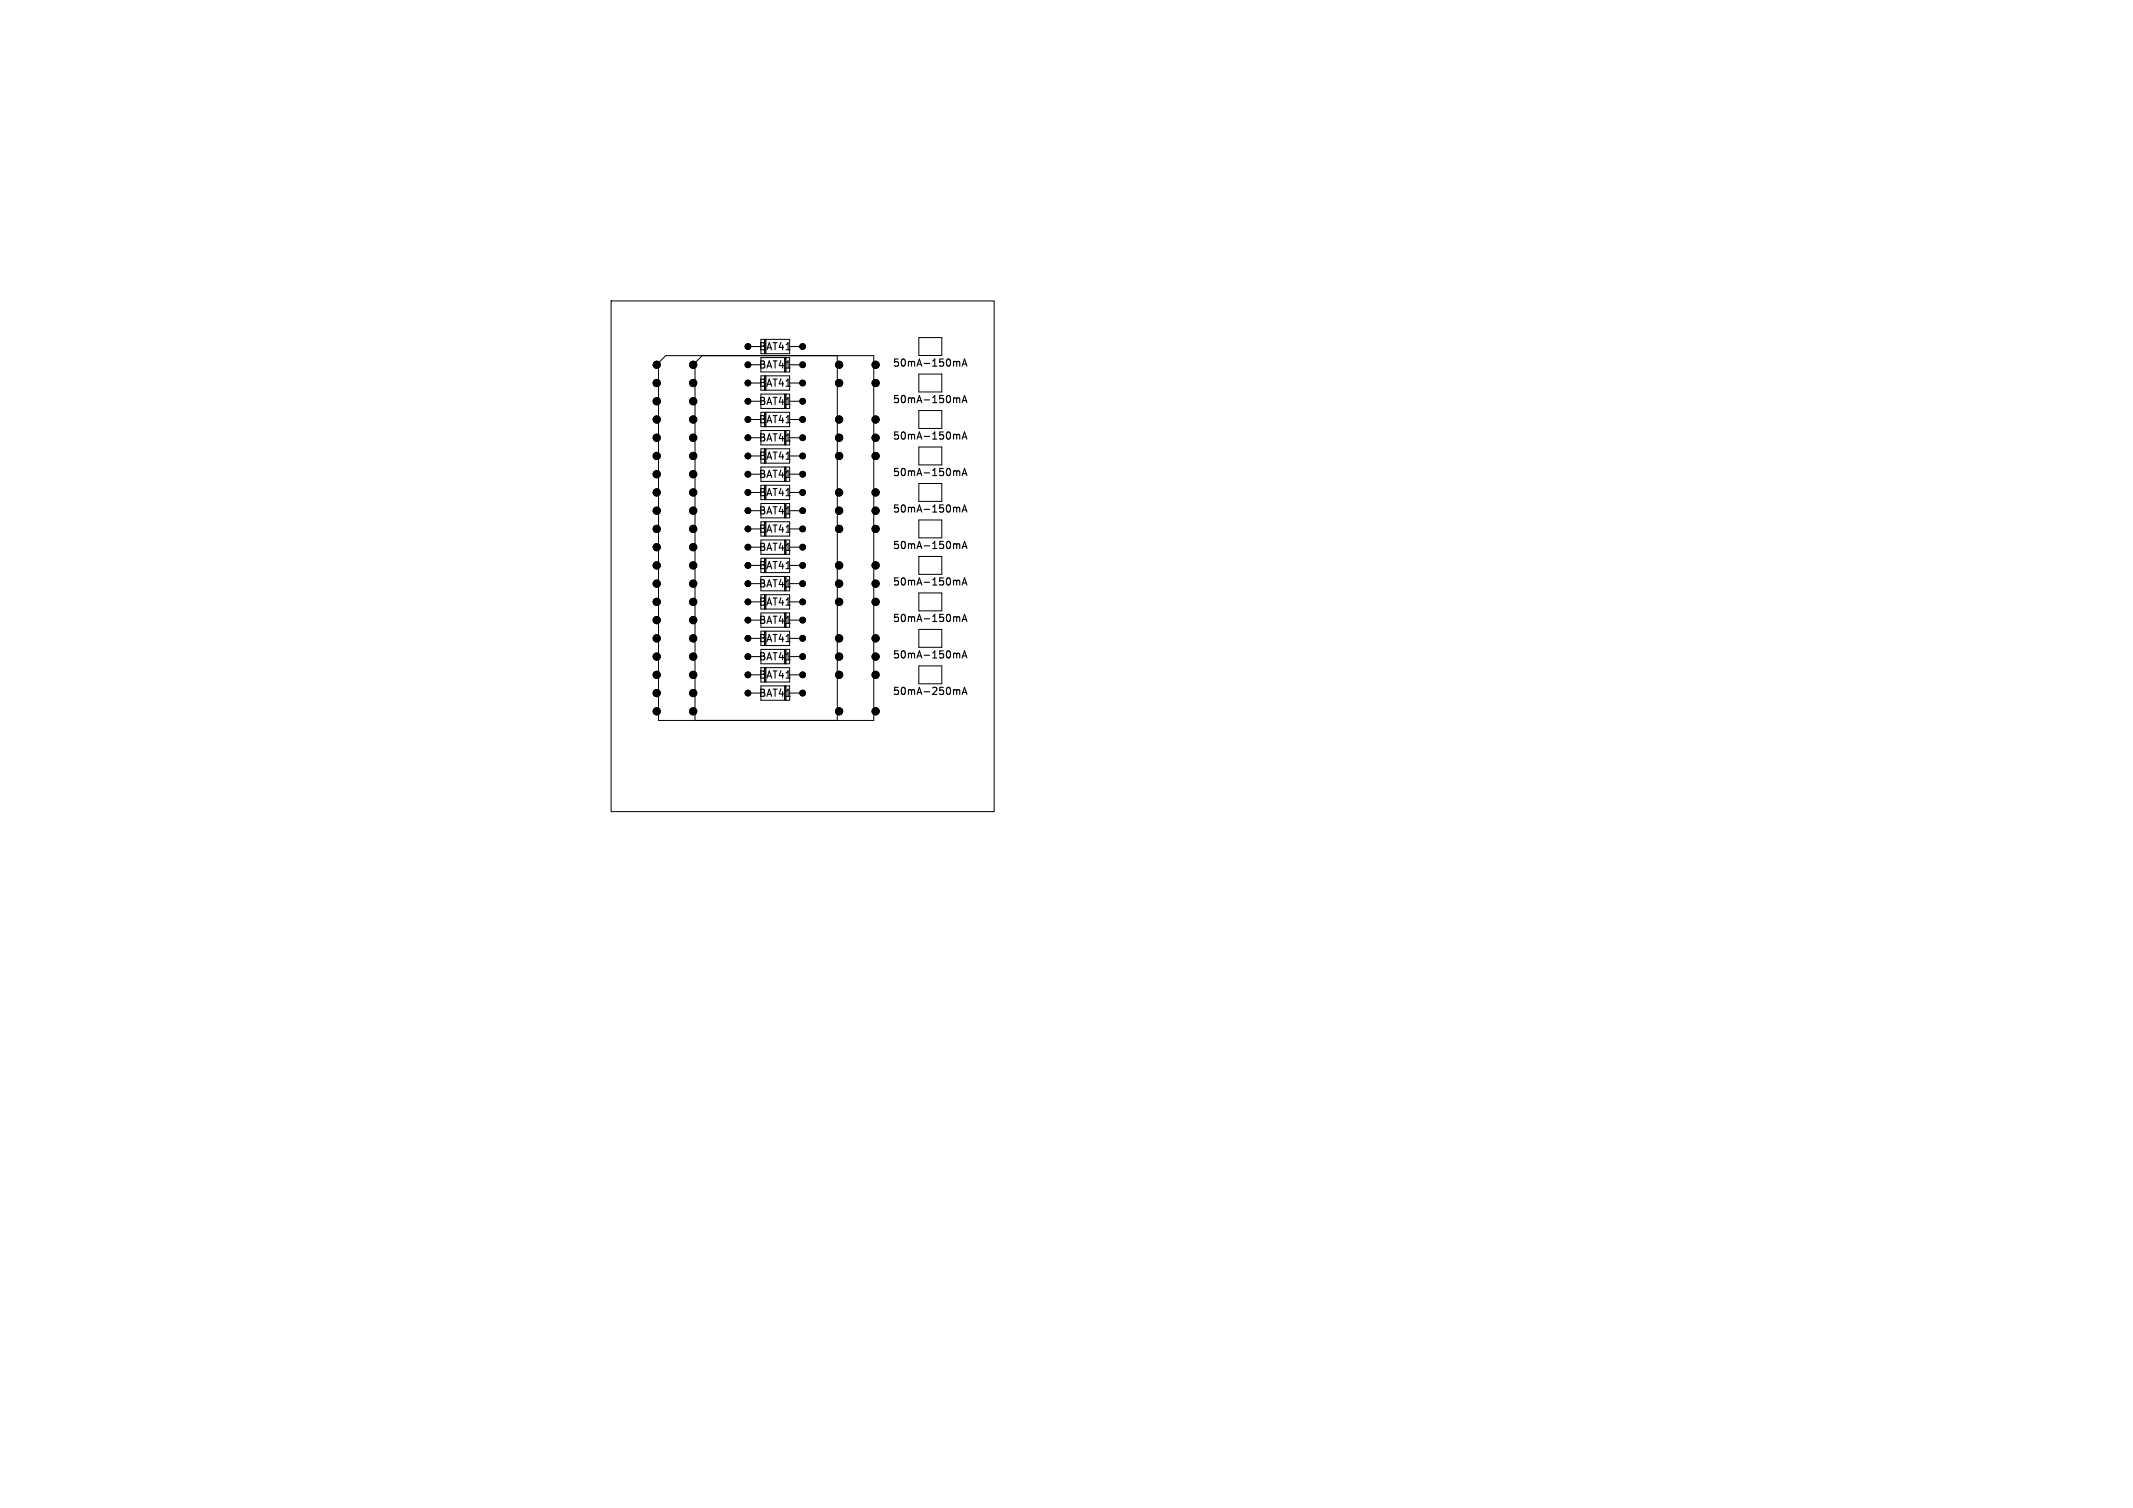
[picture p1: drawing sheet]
<svg xmlns="http://www.w3.org/2000/svg" width="297mm" height="210mm" viewBox="0 0 297 210" stroke-linecap="round" stroke-linejoin="round" font-family="sans-serif">
<defs><g id="words">
<g font-size="1.4">
<text x="105.6" y="51.5">BAT41</text>
<text x="105.6" y="49">BAT41</text>
<text x="124.2" y="51.3">50mA-150mA</text>
<text x="105.6" y="56.6">BAT41</text>
<text x="105.6" y="59.1">BAT41</text>
<text x="105.6" y="54.1">BAT41</text>
<text x="124.2" y="56.3">50mA-150mA</text>
<text x="105.6" y="64.2">BAT41</text>
<text x="105.6" y="61.7">BAT41</text>
<text x="124.2" y="61.4">50mA-150mA</text>
<text x="105.6" y="69.3">BAT41</text>
<text x="105.6" y="66.8">BAT41</text>
<text x="105.6" y="71.8">BAT41</text>
<text x="124.2" y="71.6">50mA-150mA</text>
<text x="124.2" y="66.5">50mA-150mA</text>
<text x="105.6" y="76.9">BAT41</text>
<text x="105.6" y="74.4">BAT41</text>
<text x="124.2" y="76.7">50mA-150mA</text>
<text x="105.6" y="82">BAT41</text>
<text x="105.6" y="79.5">BAT41</text>
<text x="124.2" y="81.7">50mA-150mA</text>
<text x="105.6" y="89.6">BAT41</text>
<text x="105.6" y="87.1">BAT41</text>
<text x="105.6" y="84.5">BAT41</text>
<text x="124.2" y="86.8">50mA-150mA</text>
<text x="105.6" y="94.7">BAT41</text>
<text x="105.6" y="92.2">BAT41</text>
<text x="124.2" y="91.9">50mA-150mA</text>
<text x="105.6" y="97.2">BAT41</text>
<text x="124.2" y="97">50mA-250mA</text>
</g>
</g></defs>
<g fill="none" stroke="#000" stroke-width=".15">
<path d="M133.2 50.5l.1-.2 .3 .1v.6M133.2 55.6l.1-.2 .3 .1v.6M134 51l.3-1 .3 1M134 56.1l.3-1 .3 1M134.1 50.7h.4M134.1 55.8h.4M133.2 70.8l.1-.2 .3 .1v.6M133.2 60.6l.1-.1h.3v.7M133.2 65.7l.1-.1h.3v.6M133.2 75.9l.1-.2 .3 .1v.6M134 71.3l.3-1 .3 1M134 76.4l.3-1 .3 1"/>
<path d="M134 66.2l.3-1 .3 1M134 61.2l.3-1 .3 1M134.1 71h.4M134.1 76.1h.4M134.1 65.9h.4M134.1 60.9h.4M133.2 81l.1-.2 .3 .1v.6M133.2 86l.1-.1h.3v.7M133.2 91.1l.1-.1h.3v.6M133.2 96.2l.1-.2 .3 .1v.6M134 81.5l.3-1 .3 1M134 86.6l.3-1 .3 1"/>
<path d="M134 91.6l.3-1 .3 1M134 96.7l.3-1 .3 1M134.1 81.2h.4M134.1 86.3h.4M134.1 91.3h.4M134.1 96.4h.4"/>
</g>
<g fill="none" stroke="#000" stroke-width=".14">
<path d="M85.1 41.9h53.3v71.1h-53.3zM91.7 50.5l1-1h29v50.8h-30zM97.8 49.5l-1 1v49.8M104.1 48.3h1.9M104.1 53.3h1.9M104.1 55.9h1.9M104.1 58.4h1.9M104.1 50.8h1.9M106 47.3h3.9v2h-3.9zM106 49.8h3.9v2h-3.9zM106 52.3h3.9v2h-3.9zM106 54.9h3.9v2h-3.9z"/>
<path d="M106 57.4h3.9v2h-3.9zM106 60h3.9v2h-3.9zM106.4 47.3v2M106.4 52.3v2M106.4 57.4v2M106.5 47.3v2M106.5 52.3v2M106.5 57.4v2M106.7 47.3v2M106.7 52.3v2M106.7 57.4v2M109.2 49.8v2"/>
<path d="M109.2 54.9v2M109.2 60v2M109.4 49.8v2M109.4 54.9v2M109.4 60v2M109.5 49.8v2M109.5 54.9v2M109.5 60v2M109.9 48.3h1.9M109.9 53.3h1.9M109.9 55.9h1.9M109.9 58.4h1.9"/>
<path d="M109.9 50.8h1.9M116.6 49.5v50.8M127.9 47h3.2v2.5h-3.2zM127.9 52.1h3.2v2.5h-3.2zM127.9 57.2h3.2v2.5h-3.2zM104.1 71.1h1.9M104.1 66h1.9M104.1 78.7h1.9M104.1 63.5h1.9M104.1 73.7h1.9M104.1 68.6h1.9M104.1 61h1.9"/>
<path d="M104.1 76.2h1.9M106 62.5h3.9v2h-3.9zM106 65h3.9v2h-3.9zM106 67.6h3.9v2h-3.9zM106 70.1h3.9v2h-3.9zM106 72.7h3.9v2h-3.9zM106 75.2h3.9v2h-3.9zM106 77.7h3.9v2h-3.9zM106.4 62.5v2M106.4 67.6v2M106.4 72.7v2M106.4 77.7v2"/>
<path d="M106.5 62.5v2M106.5 67.6v2M106.5 72.7v2M106.5 77.7v2M106.7 62.5v2M106.7 67.6v2M106.7 72.7v2M106.7 77.7v2M109.2 65v2M109.2 70.1v2M109.2 75.2v2M109.4 65v2"/>
<path d="M109.4 70.1v2M109.4 75.2v2M109.5 65v2M109.5 70.1v2M109.5 75.2v2M109.9 71.1h1.9M109.9 66h1.9M109.9 78.7h1.9M109.9 63.5h1.9M109.9 73.7h1.9M109.9 68.6h1.9M109.9 61h1.9"/>
<path d="M109.9 76.2h1.9M127.9 67.3h3.2v2.5h-3.2zM127.9 62.3h3.2v2.4h-3.2zM127.9 72.4h3.2v2.5h-3.2zM127.9 77.5h3.2v2.5h-3.2zM104.1 91.4h1.9M104.1 83.8h1.9M104.1 96.5h1.9M104.1 81.3h1.9M104.1 94h1.9M104.1 88.9h1.9M104.1 86.4h1.9"/>
<path d="M106 80.3h3.9v2h-3.9zM106 82.8h3.9v2h-3.9zM106 85.4h3.9v2h-3.9zM106 87.9h3.9v2h-3.9zM106 90.4h3.9v2h-3.9zM106 93h3.9v2h-3.9zM106 95.5h3.9v2h-3.9zM106.4 82.8v2M106.4 87.9v2M106.4 93v2M106.5 82.8v2M106.5 87.9v2"/>
<path d="M106.5 93v2M106.7 82.8v2M106.7 87.9v2M106.7 93v2M109.2 80.3v2M109.2 85.4v2M109.2 90.4v2M109.2 95.5v2M109.4 80.3v2M109.4 85.4v2M109.4 90.4v2M109.4 95.5v2"/>
<path d="M109.5 80.3v2M109.5 85.4v2M109.5 90.4v2M109.5 95.5v2M109.9 91.4h1.9M109.9 83.8h1.9M109.9 96.5h1.9M109.9 81.3h1.9M109.9 94h1.9M109.9 88.9h1.9M109.9 86.4h1.9M127.9 82.6h3.2v2.5h-3.2z"/>
<path d="M127.9 87.7h3.2v2.4h-3.2zM127.9 92.7h3.2v2.5h-3.2z"/>
</g>
<g fill="#000" stroke="#000" stroke-width=".14">
<circle cx="91.4" cy="55.9" r=".5"/>
<circle cx="91.4" cy="50.8" r=".5"/>
<circle cx="91.4" cy="58.4" r=".5"/>
<circle cx="91.4" cy="53.3" r=".5"/>
<circle cx="96.5" cy="55.9" r=".5"/>
<circle cx="96.5" cy="53.3" r=".5"/>
<circle cx="96.5" cy="58.4" r=".5"/>
<circle cx="96.5" cy="50.8" r=".5"/>
<circle cx="104.1" cy="53.3" r=".4"/>
<circle cx="104.1" cy="48.3" r=".4"/>
<circle cx="104.1" cy="58.4" r=".4"/>
<circle cx="104.1" cy="50.8" r=".4"/>
<circle cx="104.1" cy="55.9" r=".4"/>
<circle cx="111.8" cy="55.9" r=".4"/>
<circle cx="111.8" cy="48.3" r=".4"/>
<circle cx="111.8" cy="53.3" r=".4"/>
<circle cx="111.8" cy="50.8" r=".4"/>
<circle cx="111.8" cy="58.4" r=".4"/>
<circle cx="116.8" cy="50.8" r=".5"/>
<circle cx="116.8" cy="58.4" r=".5"/>
<circle cx="116.8" cy="53.3" r=".5"/>
<circle cx="121.9" cy="53.3" r=".5"/>
<circle cx="121.9" cy="50.8" r=".5"/>
<circle cx="121.9" cy="58.4" r=".5"/>
<circle cx="91.4" cy="68.6" r=".5"/>
<circle cx="91.4" cy="63.5" r=".5"/>
<circle cx="91.4" cy="71.1" r=".5"/>
<circle cx="91.4" cy="76.2" r=".5"/>
<circle cx="91.4" cy="78.7" r=".5"/>
<circle cx="91.4" cy="66" r=".5"/>
<circle cx="91.4" cy="73.7" r=".5"/>
<circle cx="91.4" cy="61" r=".5"/>
<circle cx="96.5" cy="63.5" r=".5"/>
<circle cx="96.5" cy="73.7" r=".5"/>
<circle cx="96.5" cy="68.6" r=".5"/>
<circle cx="96.5" cy="71.1" r=".5"/>
<circle cx="96.5" cy="66" r=".5"/>
<circle cx="96.5" cy="78.7" r=".5"/>
<circle cx="96.5" cy="76.2" r=".5"/>
<circle cx="96.5" cy="61" r=".5"/>
<circle cx="104.1" cy="68.6" r=".4"/>
<circle cx="104.1" cy="71.1" r=".4"/>
<circle cx="104.1" cy="78.7" r=".4"/>
<circle cx="104.1" cy="63.5" r=".4"/>
<circle cx="104.1" cy="73.7" r=".4"/>
<circle cx="104.1" cy="66" r=".4"/>
<circle cx="104.1" cy="76.2" r=".4"/>
<circle cx="104.1" cy="61" r=".4"/>
<circle cx="111.8" cy="61" r=".4"/>
<circle cx="111.8" cy="73.7" r=".4"/>
<circle cx="111.8" cy="71.1" r=".4"/>
<circle cx="111.8" cy="66" r=".4"/>
<circle cx="111.8" cy="78.7" r=".4"/>
<circle cx="111.8" cy="76.2" r=".4"/>
<circle cx="111.8" cy="63.5" r=".4"/>
<circle cx="111.8" cy="68.6" r=".4"/>
<circle cx="116.8" cy="71.1" r=".5"/>
<circle cx="116.8" cy="68.6" r=".5"/>
<circle cx="116.8" cy="78.7" r=".5"/>
<circle cx="116.8" cy="63.5" r=".5"/>
<circle cx="116.8" cy="73.7" r=".5"/>
<circle cx="116.8" cy="61" r=".5"/>
<circle cx="121.9" cy="68.6" r=".5"/>
<circle cx="121.9" cy="78.7" r=".5"/>
<circle cx="121.9" cy="71.1" r=".5"/>
<circle cx="121.9" cy="63.5" r=".5"/>
<circle cx="121.9" cy="61" r=".5"/>
<circle cx="121.9" cy="73.7" r=".5"/>
<circle cx="91.4" cy="83.8" r=".5"/>
<circle cx="91.4" cy="91.4" r=".5"/>
<circle cx="91.4" cy="88.9" r=".5"/>
<circle cx="91.4" cy="96.5" r=".5"/>
<circle cx="91.4" cy="81.3" r=".5"/>
<circle cx="91.4" cy="94" r=".5"/>
<circle cx="91.4" cy="99.1" r=".5"/>
<circle cx="91.4" cy="86.4" r=".5"/>
<circle cx="96.5" cy="83.8" r=".5"/>
<circle cx="96.5" cy="91.4" r=".5"/>
<circle cx="96.5" cy="88.9" r=".5"/>
<circle cx="96.5" cy="86.4" r=".5"/>
<circle cx="96.5" cy="94" r=".5"/>
<circle cx="96.5" cy="96.5" r=".5"/>
<circle cx="96.5" cy="81.3" r=".5"/>
<circle cx="96.5" cy="99.1" r=".5"/>
<circle cx="104.1" cy="83.8" r=".4"/>
<circle cx="104.1" cy="91.4" r=".4"/>
<circle cx="104.1" cy="81.3" r=".4"/>
<circle cx="104.1" cy="94" r=".4"/>
<circle cx="104.1" cy="88.9" r=".4"/>
<circle cx="104.1" cy="96.5" r=".4"/>
<circle cx="104.1" cy="86.4" r=".4"/>
<circle cx="111.8" cy="91.4" r=".4"/>
<circle cx="111.8" cy="83.8" r=".4"/>
<circle cx="111.8" cy="88.9" r=".4"/>
<circle cx="111.8" cy="96.5" r=".4"/>
<circle cx="111.8" cy="94" r=".4"/>
<circle cx="111.8" cy="81.3" r=".4"/>
<circle cx="111.8" cy="86.4" r=".4"/>
<circle cx="116.8" cy="99.1" r=".5"/>
<circle cx="116.8" cy="91.4" r=".5"/>
<circle cx="116.8" cy="83.8" r=".5"/>
<circle cx="116.8" cy="88.9" r=".5"/>
<circle cx="116.8" cy="81.3" r=".5"/>
<circle cx="116.8" cy="94" r=".5"/>
<circle cx="121.9" cy="83.8" r=".5"/>
<circle cx="121.9" cy="88.9" r=".5"/>
<circle cx="121.9" cy="91.4" r=".5"/>
<circle cx="121.9" cy="99.1" r=".5"/>
<circle cx="121.9" cy="94" r=".5"/>
<circle cx="121.9" cy="81.3" r=".5"/>
</g>
<use href="#words"/>
</svg>
